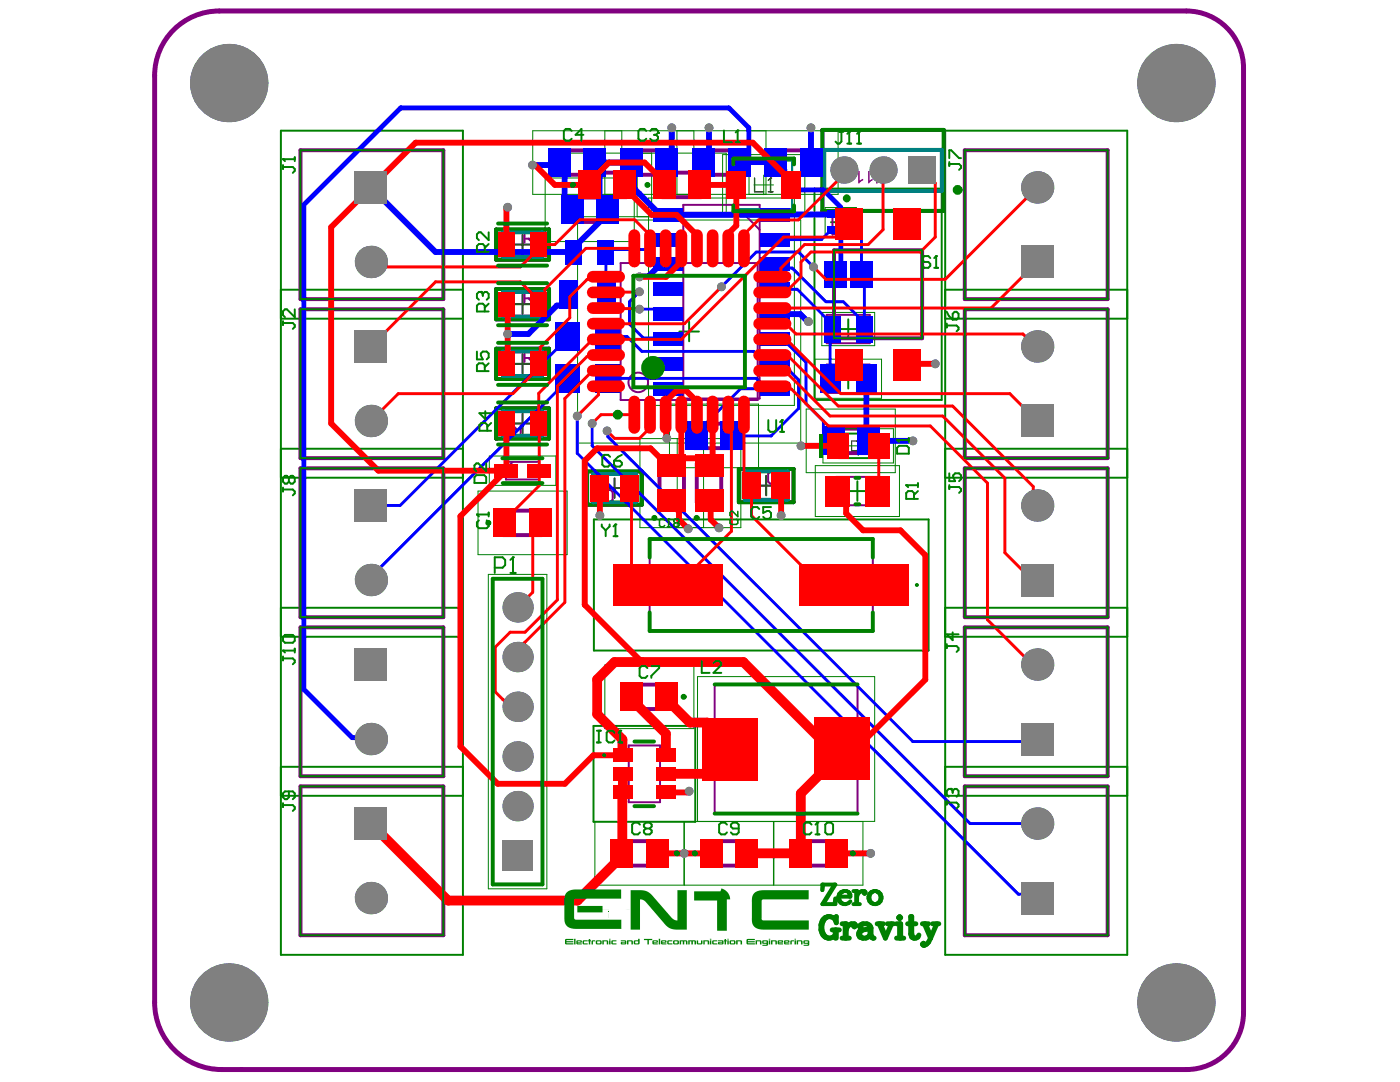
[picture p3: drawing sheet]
<svg xmlns="http://www.w3.org/2000/svg" width="279mm" height="216mm" viewBox="0 0 279 216" stroke-linecap="round" stroke-linejoin="round" font-family="sans-serif">
<g fill="none" stroke="#000" stroke-width=".39">
<path d="M174.3 34h3.9M176.2 32.1v3.9M102.3 48.8h3.9M104.3 46.8v4M104.3 58.7v4M102.3 60.7h3.9M102.3 72.6h3.9M104.3 70.6v4M102.3 84.5h3.9M104.3 82.5v4M120.7 97.4h3.9M122.6 95.4v3.9"/>
<path d="M151 96.9h3.9M152.9 94.9v3.9"/>
</g>
<g fill="none" stroke="#008000" stroke-width=".39">
<path d="M56.1 26.1h36.3v164.4h-36.3zM146.8 32h11.3v9.8h-11.3zM162.5 37.6h25.4v42.2h-25.4zM188.6 26.1h36.4v164.4h-36.4zM56.1 57.8h36.3M165.8 44.3h4M167.8 42.4v3.9M188.6 57.8h36.4M56.1 63.6h36.3M135.6 66.2h3.9M137.5 64.2v3.9M167.3 75.6h3.9"/>
<path d="M167.3 65.7h3.9M169.3 63.7v3.9M169.3 73.6v3.9M188.6 63.6h36.4M56.1 95.3h36.3M56.1 89.5h36.3M167.4 86.5h7.8v4.9h-7.8zM169.2 98h3.9M171.1 96v3.9M188.6 95.3h36.4M188.6 89.5h36.4M118.5 103.6h66.8v26.2h-66.8z"/>
<path d="M56.1 127.1h36.3M56.1 121.3h36.3M188.6 127.1h36.4M188.6 121.3h36.4M56.1 158.8h36.3M56.1 153h36.3M118.4 144.8h20.4v19.2h-20.4zM188.6 158.8h36.4M188.6 153h36.4"/>
</g>
<g fill="none" stroke="#008000" stroke-width=".2">
<path d="M106.3 26.1h61v12.7h-61zM108.8 35.5h17.8v12.7h-17.8zM112.3 30.6h32.6v12.6h-32.6zM120.7 26.1v12.7M124.1 26.1v12.7M127.2 30.6v12.6M129.4 39.5h29.1v41.4h-29.1zM130 30.6v12.6M135.1 26.1v12.7M138.5 26.1v12.7M149.5 26.1v12.7M152.9 26.1v12.7"/>
<path d="M115.3 43.9h44.5v44.5h-44.5zM164.7 41.4h6.2v5.9h-6.2zM162.6 71.7h13.3v7.8h-13.3zM164 62.3h10.6v6.7h-10.6zM95.4 98h17.8v12.7h-17.8zM97.6 91h13.3v5.8h-13.3zM127.7 87.5h20.2v17.8h-20.2zM133.6 80.6h17.8v12.7h-17.8zM135.2 87.5v17.8M140.4 87.5v17.8M160.9 81.6h17.8v12.7h-17.8zM162.7 92.9h16.8v10.2h-16.8z"/>
<path d="M97.5 114.6h11.6v62.8h-11.6zM120.7 132.7h17.8v12.7h-17.8zM139.2 135h35.4v28.9h-35.4zM118.7 163.9h17.8v12.7h-17.8zM136.6 163.9h17.8v12.7h-17.8zM154.4 163.9h17.8v12.7h-17.8z"/>
</g>
<g fill="none" stroke="#800080" stroke-width=".78">
<path d="M60 30h28.5v29.7h-28.5zM111.3 30h7.8v4.9h-7.8zM113.8 39.4h7.8v4.9h-7.8zM117.3 34.5h7.8v4.8h-7.8zM125.7 30h7.8v4.9h-7.8zM132.1 34.5h7.9v4.8h-7.9zM140.1 30h7.8v4.9h-7.8zM154.5 30h7.8v4.9h-7.8zM192.5 30h28.6v29.7h-28.6zM166.5 49.9h17.5v17.6h-17.5zM60 61.7h28.5v29.7h-28.5zM192.5 61.7h28.6v29.7h-28.6z"/>
<path d="M60 93.4h28.5v29.8h-28.5zM131.6 92.5h4.9v7.8h-4.9zM138.6 84.5h7.8v4.9h-7.8zM139.1 92.5h4.8v7.8h-4.8zM165.9 85.5h7.8v4.9h-7.8zM192.5 93.4h28.6v29.8h-28.6zM100.4 101.9h7.8v4.9h-7.8zM60 125.2h28.5v29.7h-28.5zM125.7 136.6h7.8v4.9h-7.8zM192.5 125.2h28.6v29.7h-28.6zM60 156.9h28.5v29.7h-28.5zM192.5 156.9h28.6v29.7h-28.6z"/>
<path d="M123.7 167.8h7.8v4.9h-7.8zM141.6 167.8h7.8v4.9h-7.8zM159.4 167.8h7.8v4.9h-7.8z"/>
</g>
<g fill="none" stroke="#800080" stroke-width=".39">
<path d="M123.9 52.5h27.3v27.3h-27.3zM136.4 40.9h15.2v38.6h-15.2zM146.6 40.9l5 4.9M166.1 41.9h3.4v4.9h-3.4zM165 62.8h8.6v5.7h-8.6zM165 72.7h8.6v5.7h-8.6zM101 92.2h6.6v3.5h-6.6zM102.3 92.2l-1.3 1.3M166.8 95.2h8.6v5.6h-8.6zM98.3 115.5h10v61h-10zM129.7 107.6h44.5v18.3h-44.5zM142.6 136.6h28.5v25.7h-28.5z"/>
<path d="M125.5 148.8h6.2v11.3h-6.2z"/>
<circle cx="127.4" cy="76.3" r="1.95"/>
</g>
<path d="M34.2 6.4a12.9 12.9 0 0 1 9.6-4.2h193a11.4 11.4 0 0 1 11.4 11.4v188.4a11.4 11.4 0 0 1-11.4 11.4h-192.5a13.4 13.4 0 0 1-13.4-13.4v-184.9a12.8 12.8 0 0 1 3.3-8.7z" fill="none" stroke="#800080" stroke-width=".99"/>
<path d="M167.4 86.5h1.1v4.9h-1.1z" fill-rule="evenodd" fill="#008000"/>
<path d="M164.1 25.9h24.2v16.2h-24.2zM99 45.8h10.6v6h-10.6zM99 57.7h10.6v6h-10.6zM99 69.6h10.6v6h-10.6zM99 81.5h10.6v6h-10.6zM117.2 94.1h10.9v6.6h-10.9zM147.4 93.6h11v6.6h-11z" fill="none" stroke="#800080" stroke-width=".78"/>
<g fill="#800080">
<path d="M174.9 34.2h.1a.71 .71 0 0 1 1.1 .3l.1 .3h-.4a.39 .39 0 0 0-.4-.5 .39 .39 0 0 0-.3 .6v1.7h-.3z"/>
<path d="M173.3 34.1h.3v1.9l.5-.3v.3l-.2 .1-.4 .5h-.2z"/>
<path d="M171.3 34.1h.3v1.9l.7-.3v.3l-.6 .3-.2 .3h-.2z"/>
</g>
<path d="M104.7 59.5h1.2l.3-.4v-.7l-.3-.4h-1.2v2.3M105.5 59.5l.7 .8M107 58.4l.4-.4h.8l.4 .4v.3" fill="none" stroke="#800080" stroke-width=".39"/>
<circle cx="108.6" cy="58.7" r=".2" fill="#800080"/>
<g fill="none" stroke="#800080" stroke-width=".39">
<path d="M104.7 47.6h1.2l.3-.4v-.7l-.3-.4h-1.2v2.3M105.5 47.6l.7 .8M107 46.5l.4-.4h.8l.4 .4v.3l-1.6 1.6h1.6M107.8 59.1h.4M108.2 59.1l.4 .4v.4l-.4 .4h-.8l-.4-.4M108.6 58.7l-.4 .4M104.7 71.4h1.2l.3-.4v-.7l-.3-.4h-1.2v2.3M105.5 71.4l.7 .8M108.6 69.9h-1.6v1.1l.8-.4h.4l.4 .4v.8l-.4 .4h-.8l-.4-.4M100.4 84.9v2.3l1.2-1.1h-1.6M102.3 84.9l.8 .8M103.9 84.9v2.3h-1.2l-.4-.4v-.7l.4-.4h1.2"/>
<path d="M118.4 98.2l.3-.4h.8l.4 .4v.8h-1.2l-.3-.4zM119.9 99l-.8 .7-.7 .4M120.7 98.2l.4-.4h.8l.4 .4v1.5l-.4 .4h-.8l-.4-.4M154.9 94.6l-.4-.4h-.8l-.4 .4v1.5l.4 .4h.8l.4-.4M157.2 94.2h-1.6v1.1l.8-.4h.4l.4 .4v.8l-.4 .4h-.8l-.4-.4"/>
</g>
<path d="M170 88h.9l.4 .3v1.3l-.4 .3h-.9zM171.9 89.9h.7M172.2 88h.1M172.2 88v1.9M172.2 88l-.3 .3" fill="none" stroke="#000" stroke-width=".2"/>
<path d="M150.6 35.5v2.8h1.8M153.3 38.3h.9M153.8 35.5h.1M153.8 35.5v2.8M153.8 35.5l-.5 .5" fill="none" stroke="#000" stroke-width=".27"/>
<path d="M164.1 25.9h24.2v16.2h-24.2zM99 45.8h10.6v6h-10.6zM99 57.7h10.6v6h-10.6zM99 69.6h10.6v6h-10.6zM99 81.5h10.6v6h-10.6zM117.2 94.1h10.9v6.6h-10.9zM147.4 93.6h11v6.6h-11z" fill="none" stroke="#008000" stroke-width=".78"/>
<path d="M144.2 30.8h16.4v12.2h-16.4zM150.5 36.9h3.9M152.4 34.9v4M164.2 85.5h14.1v6.9h-14.1zM169.3 89h3.9M171.3 87v3.9" fill="none" stroke="#008000" stroke-width=".2"/>
<path d="M164.5 29.9h23.5v8.2h-23.5zM100.4 46.4h7.8v4.8h-7.8zM100.4 58.3h7.8v4.8h-7.8zM100.4 70.2h7.8v4.8h-7.8zM100.4 82.1h7.8v4.8h-7.8zM118.4 94.6h8.5v5.6h-8.5zM148.6 94.1h8.6v5.6h-8.6z" fill="none" stroke="#008080" stroke-width=".78"/>
<path d="M146.8 32h11.3v9.8h-11.3z" fill="none" stroke="#008080" stroke-width=".39"/>
<path d="M154.9 32.4h-5.5v-6.9l-3.9-4h-65.5l-19.4 19.4v96.7M155.3 32.5l1.3 1.4v1.2l2.8 2.8h4.9l3.5 3.5v12.2l-1.2 1.1" fill="none" stroke="#00f" stroke-width=".98"/>
<path d="M112.2 32.4l-.5 .5h-5.4M112.7 32.4v8l1.5 1.5M134.1 25.5v7.2M141.5 25.5v6.4l-.5 .5M161.8 25.5v5.9l1.1 1M113.4 58.7v1l-1.3 1.3h-1l-5.7 5.6h-4.1M121.2 41.9l-1.5-1.6v-7.9h6.9v5.3l5.2 5.1h22.8M133.4 52.8h-1.6l-2.4 2.3h-1.7l-.1 .1M154.6 62.7h5.1l1.5 1.5h.1M172.9 75.6v12l.4 .4h8.9" fill="none" stroke="#00f" stroke-width="1.2"/>
<path d="M127.6 58.2l-2 2v4.5l2.8 2.7h4.8l.2 .2M154.6 57.7h4.5l7 7v1l-.4 .3v9.6M162.3 53.3l-2.9-3h-8.5l-6.9 6.9M165.8 45.9l-1.9 1.9h-9.3M127.6 61.7h4.8l1 1M147.8 77.6l-8.8 8.8M115.2 83v7.4l88 88h3l.8 .8M118.2 84.5v4.5l75.4 75.3h13.4M121.2 86l.1 .1v1l60.9 60.9h24.8M139 87v.6" fill="none" stroke="#00f" stroke-width=".59"/>
<circle cx="140.9" cy="84.4" r=".29" fill="#00f"/>
<path d="M120.9 50.3l.1 8.4M113.2 75.6v.4l-39.2 39.1v.6M113.2 67.1v.4l-33.3 33.4h-5.9M121.2 75.6l29.7-.1 2.1 2.1M121.2 67.1h3.9l3 3h22.3l1.4 1.4h1.7M147.8 77.6h6.8M154.6 72.6h1.6l3.2 3.2v5.7l-5.5 5.5h-7.9M139 86.4v.6" fill="none" stroke="#00f" stroke-width=".59"/>
<path d="M60.6 137.6l9.7 9.6h3.4l.3 .3" fill="none" stroke="#00f" stroke-width=".98"/>
<path d="M74 37.4l12.9 12.9h27.6v-.8l5-5.1v-.3l1.7-1.7" fill="none" stroke="#00f" stroke-width="1.2"/>
<circle cx="151.4" cy="71.1" r=".29" fill="#00f"/>
<path d="M133.4 47.8h-1.6l-2 2h-7.5M154.6 52.8l.7 .7h2.8l6.7 6.7h3.5l2.8 2.8v.3l1.1 1.1h.3M169.8 44.3l2.1 2.2v8.2l.6 .6v10.4M153.5 71.5l1.1 1.1M154.6 67.6h1.6l4.7 4.7v8.2l3.4 3.5v2l2 2" fill="none" stroke="#00f" stroke-width=".59"/>
<path d="M165.8 42.8h-11.2" fill="none" stroke="#00f" stroke-width="1.2"/>
<g fill="#808080">
<circle cx="137.5" cy="157.9" r=".88"/>
<circle cx="161.8" cy="25.5" r=".88"/>
<circle cx="162.3" cy="53.3" r=".88"/>
<circle cx="144" cy="57.2" r=".88"/>
<circle cx="134.1" cy="25.5" r=".88"/>
<circle cx="141.5" cy="25.5" r=".88"/>
<circle cx="106.3" cy="32.9" r=".88"/>
<circle cx="161.3" cy="64.2" r=".88"/>
<circle cx="186.7" cy="72.6" r=".88"/>
<circle cx="101.3" cy="41.4" r=".88"/>
<circle cx="127.6" cy="58.2" r=".88"/>
<circle cx="127.6" cy="61.7" r=".88"/>
<circle cx="115.2" cy="83" r=".88"/>
<circle cx="118.2" cy="84.5" r=".88"/>
<circle cx="121.2" cy="86" r=".88"/>
<circle cx="136.5" cy="170.3" r=".88"/>
<circle cx="173.8" cy="170.3" r=".88"/>
<circle cx="182.2" cy="88" r=".88"/>
<circle cx="133.1" cy="87.5" r=".88"/>
<circle cx="137.3" cy="105.5" r=".88"/>
<circle cx="143.5" cy="105.3" r=".88"/>
<circle cx="127.6" cy="55.2" r=".88"/>
<circle cx="101.3" cy="66.7" r=".88"/>
<circle cx="159.9" cy="89" r=".88"/>
<circle cx="155.9" cy="102.8" r=".88"/>
<circle cx="119.7" cy="102.8" r=".88"/>
<circle cx="234.8" cy="200" r="7.8"/>
<circle cx="234.8" cy="16.6" r="7.8"/>
<circle cx="45.7" cy="200" r="7.8"/>
<circle cx="45.7" cy="16.6" r="7.8"/>
<circle cx="74" cy="179.2" r="3.2"/>
<circle cx="103.3" cy="160.9" r="3"/>
<circle cx="103.3" cy="150.9" r="3"/>
<circle cx="74" cy="147.5" r="3.2"/>
<circle cx="103.3" cy="141" r="3"/>
<circle cx="103.3" cy="131.1" r="3"/>
<circle cx="103.3" cy="121.2" r="3"/>
<circle cx="74" cy="115.7" r="3.2"/>
<circle cx="74" cy="84" r="3.2"/>
<circle cx="74" cy="52.3" r="3.2"/>
<circle cx="207" cy="164.3" r="3.2"/>
<circle cx="207" cy="132.6" r="3.2"/>
<circle cx="207" cy="100.9" r="3.2"/>
<circle cx="207" cy="69.1" r="3.2"/>
<circle cx="207" cy="37.4" r="3.2"/>
<circle cx="176.2" cy="33.9" r="2.72"/>
<circle cx="168.4" cy="33.9" r="2.72"/>
</g>
<g fill="#808080">
<path d="M100.3 167.7h6v6.1h-6z" fill-rule="evenodd"/>
<path d="M70.8 161.1h6.4v6.4h-6.4z" fill-rule="evenodd"/>
<path d="M70.8 129.4h6.4v6.4h-6.4z" fill-rule="evenodd"/>
<path d="M70.8 97.6h6.4v6.5h-6.4z" fill-rule="evenodd"/>
<path d="M70.8 65.9h6.4v6.4h-6.4z" fill-rule="evenodd"/>
<path d="M70.8 34.2h6.4v6.4h-6.4z" fill-rule="evenodd"/>
<path d="M203.8 176h6.4v6.4h-6.4z" fill-rule="evenodd"/>
<path d="M203.8 144.2h6.4v6.5h-6.4z" fill-rule="evenodd"/>
<path d="M203.8 112.5h6.4v6.5h-6.4z" fill-rule="evenodd"/>
<path d="M203.8 80.8h6.4v6.4h-6.4z" fill-rule="evenodd"/>
<path d="M203.8 49h6.4v6.5h-6.4z" fill-rule="evenodd"/>
<path d="M181.3 31.2h5.5v5.4h-5.5z" fill-rule="evenodd"/>
</g>
<g fill="#00f">
<path d="M116.5 29.6h4.5v5.7h-4.5z" fill-rule="evenodd"/>
<path d="M109.4 29.6h4.5v5.7h-4.5z" fill-rule="evenodd"/>
<path d="M130.4 41.5h6v2.7h-6z" fill-rule="evenodd"/>
<path d="M130.4 46.4h6v2.8h-6z" fill-rule="evenodd"/>
<path d="M130.4 51.4h6v2.7h-6z" fill-rule="evenodd"/>
<path d="M130.4 56.4h6v2.7h-6z" fill-rule="evenodd"/>
<path d="M130.4 61.3h6v2.7h-6z" fill-rule="evenodd"/>
<path d="M130.4 66.3h6v2.7h-6z" fill-rule="evenodd"/>
<path d="M130.4 71.2h6v2.8h-6z" fill-rule="evenodd"/>
<path d="M130.4 76.2h6v2.7h-6z" fill-rule="evenodd"/>
<path d="M151.6 76.2h6v2.7h-6z" fill-rule="evenodd"/>
<path d="M151.6 71.2h6v2.8h-6z" fill-rule="evenodd"/>
<path d="M151.6 66.3h6v2.7h-6z" fill-rule="evenodd"/>
<path d="M151.6 61.3h6v2.7h-6z" fill-rule="evenodd"/>
<path d="M151.6 56.4h6v2.7h-6z" fill-rule="evenodd"/>
<path d="M151.6 51.4h6v2.7h-6z" fill-rule="evenodd"/>
<path d="M151.6 46.4h6v2.8h-6z" fill-rule="evenodd"/>
<path d="M151.6 41.5h6v2.7h-6z" fill-rule="evenodd"/>
<path d="M123.8 29.6h4.5v5.7h-4.5z" fill-rule="evenodd"/>
<path d="M130.9 29.6h4.5v5.7h-4.5z" fill-rule="evenodd"/>
<path d="M145.3 29.6h4.4v5.7h-4.4z" fill-rule="evenodd"/>
<path d="M138.2 29.6h4.5v5.7h-4.5z" fill-rule="evenodd"/>
<path d="M152.6 29.6h4.5v5.7h-4.5z" fill-rule="evenodd"/>
<path d="M159.6 29.6h4.5v5.7h-4.5z" fill-rule="evenodd"/>
<path d="M143.8 84.1h4.5v5.7h-4.5z" fill-rule="evenodd"/>
<path d="M136.7 84.1h4.5v5.7h-4.5z" fill-rule="evenodd"/>
<path d="M118.7 64.3h4.9v5.7h-4.9z" fill-rule="evenodd"/>
<path d="M110.7 64.3h4.9v5.7h-4.9z" fill-rule="evenodd"/>
<path d="M111.5 55.9h3.7v5.6h-3.7z" fill-rule="evenodd"/>
<path d="M119.1 55.9h3.8v5.6h-3.8z" fill-rule="evenodd"/>
<path d="M119.2 47.8h3.4v5h-3.4z" fill-rule="evenodd"/>
<path d="M112.8 47.8h3.3v5h-3.3z" fill-rule="evenodd"/>
<path d="M119 39h4.4v5.7h-4.4z" fill-rule="evenodd"/>
<path d="M111.9 39h4.5v5.7h-4.5z" fill-rule="evenodd"/>
<path d="M169 43.6h1.5v1.5h-1.5z" fill-rule="evenodd"/>
<path d="M165.1 42h1.5v1.6h-1.5z" fill-rule="evenodd"/>
<path d="M165.1 45.1h1.5v1.6h-1.5z" fill-rule="evenodd"/>
<path d="M118.7 72.7h4.9v5.7h-4.9z" fill-rule="evenodd"/>
<path d="M110.7 72.7h4.9v5.7h-4.9z" fill-rule="evenodd"/>
<path d="M170.8 72.7h4.2v5.7h-4.2z" fill-rule="evenodd"/>
<path d="M163.6 72.7h4.1v5.7h-4.1z" fill-rule="evenodd"/>
<path d="M164.4 63h3.3v5.3h-3.3z" fill-rule="evenodd"/>
<path d="M170.8 63h3.4v5.3h-3.4z" fill-rule="evenodd"/>
<path d="M169.7 52.1h4.5v5.3h-4.5z" fill-rule="evenodd"/>
<path d="M164.4 52.1h4.5v5.3h-4.5z" fill-rule="evenodd"/>
<path d="M164 85.1h4.5v5.7h-4.5z" fill-rule="evenodd"/>
<path d="M171.1 85.1h4.4v5.7h-4.4z" fill-rule="evenodd"/>
</g>
<g fill="none" stroke="#f00" stroke-width=".59">
<path d="M168.4 33.9v.9l-9.1 9.1h-7.9l-2.9 2.9v2.8M176.2 33.9v11.9l-2.9 3h-12.7l-4.8 4.7v.9l-.8 .8h-.9M177.7 32.5l-.9 .9M184.5 34.3l2.2 2.2v10.8l-3 3h-21.9l-1.9 2v2.9l-3.1 3.1h-2.7M207 37.4l-18.4 18.3h-23.8l-2.5-2.4M120.9 55.2h-3.1l-4.1 4v4.2l-5.9 5.9v3l-.3 .3M126.6 49.6h-9.7l-8.1 8.1v1.2l-1 1v.5l-.3 .3v-.8l-3.7-3.7h-16.9l-12.9 12.9M127.6 58.2l-6.7 .1M129.7 49.6v-2.7l-3.1-3.1h-10.9l-5 5h-3.2v.8l-3.7 3.7h-28.8l-1-1M144 57.2l-7.4 7.4h-15.7M169.4 44.7v.2l-2.5 2.4h-10.5l-20.4 20.4h-15.1M207 52.3l-9.2 9.2h-43.7"/>
<path d="M107.5 71.8v1.6l-5.1 5.1h-22.9l-5.5 5.5M118.3 67.7l-10.8 10.8 .1 18.4-6.8 6.8v.6M120.9 61.5l.1 .1h6.5l.1 .1M120.9 77.1h-.7l-.8 .8v.9l-4.2 4.2M120.9 74h-2.6l-5.6 5.5v40.7l-9.4 9.4v1.5M120.9 70.8l-.3 .4h-3.5l-5.9 5.9v42.6l-6.4 6.4h-3l-3 3v8.9l1.6 1.6M154.1 67.7h2.9l10.8 10.8h33.7l5.5 5.5M154.1 64.6h2.7l2.1 2h45.3l2.4 2.5M154.1 77.1h3.1l.8 .5 7.3 7.4h20.4l11.4 11.4v27.3l9.9 9.9M154.1 74h2.5l9 9h22.5l12.4 12.4v14.9l6.5 6.4M154.1 70.8h3l10.2 10.2h22.8l16.1 16.1v3l.8 .8M205.7 69.1h1.3"/>
<path d="M207 70.1l-1 1M126.6 82.7h-6.7l-1.7 1.8M129.7 82.7v2.7l-2.1 2.1h-5l-1.4-1.5M145.3 82.7v3.2l.7 .6v19.5l-10.8 10.7h-6.8l-2.4-2.3v-19M148.5 82.7v12.7l1.5 1.5v6l13.6 13.8h1.9M175.4 89v9M106.3 104.3v13.9l-3 3M100.4 139.6h.1M100.4 139.6l1.4 1.4h2.3M104.7 128.2h.1"/>
</g>
<g fill="none" stroke="#f00" stroke-width="1.2">
<path d="M106.8 32.9l3.9 4h6.9v-.6l3.9-3.9h7.1l3.9 3.9v.6M124.7 36.9v.6l5.4 5.4h4.9l4.1 4v2.7M139.6 36.9h7.3v8.1l-1.6 1.6v3M157.9 36.9v-.8l-7.7-7.6h-67.2l-16.9 16.8v39.2l9.4 9.4h25.5M101.3 41.4l-.2 .4v7M136 49.6v2.6l-3.1 3h-5.3M101.1 60.7l.2 .2v11.5l-.2 .2M186.7 72.6h-5.4l-.2 .2M101.1 84.5v9.3l-9.2 9.2v46l7.4 7.4h13.4l5.7-5.7h5.9M119.7 97.4v5.4M133.6 93.9v-.9l-3.8-3.5h-10.6l-2.5 2.4v28.8l11.4 11.4M134.1 92.9l1.4-1.5h4.1l1.9 2"/>
<path d="M135.7 91.9v.8l-.9 1h-1M136 82.7v9.2M139.1 82.7v-2.6l-2.2-2.1h-1.9l-2.2 2.1 .2 7.3 .1 .1M142.2 82.7v11M155.8 96.9l.1 5.9M159.9 89h7.3M167.1 98l1.8 1.8v2.6l3.4 3.4h7.4l5 5v24.8l-13.2 13.2M133.6 100.4h.3l1.6 1.7v1.6l1.8 1.8M141.8 101.4v2.3l1.7 1.6M137.5 157.9l-.4 .2h-4.2M168 148.8v.7M142 170.3h-10.9l-1.6 1.6"/>
<path d="M166.8 170.3h7"/>
</g>
<path d="M126.1 139v.6l6.8 6.8v4.3M133.1 139v.6l4.6 4.6h3.5l4.5 4.6v1l-4.5 4.6h-8.3M124.3 154.4l-.1 15.8M127.3 140.9h.1M165 148.8l-16.6-16.7h-25.8l-3.4 3.5v6.9l5 5.1 .1 3.1M168 149.5v.6l-8.2 8.2v12h-10.8M74 164.3l15.4 15.4h25.9l8.8-8.8v-.6" fill="none" stroke="#f00" stroke-width="2"/>
<g fill="#808080">
<circle cx="137.5" cy="157.9" r=".88"/>
<circle cx="161.8" cy="25.5" r=".88"/>
<circle cx="162.3" cy="53.3" r=".88"/>
<circle cx="144" cy="57.2" r=".88"/>
<circle cx="134.1" cy="25.5" r=".88"/>
<circle cx="141.5" cy="25.5" r=".88"/>
<circle cx="106.3" cy="32.9" r=".88"/>
<circle cx="161.3" cy="64.2" r=".88"/>
<circle cx="186.7" cy="72.6" r=".88"/>
<circle cx="101.3" cy="41.4" r=".88"/>
<circle cx="127.6" cy="58.2" r=".88"/>
<circle cx="127.6" cy="61.7" r=".88"/>
<circle cx="115.2" cy="83" r=".88"/>
<circle cx="118.2" cy="84.5" r=".88"/>
<circle cx="121.2" cy="86" r=".88"/>
<circle cx="136.5" cy="170.3" r=".88"/>
<circle cx="173.8" cy="170.3" r=".88"/>
<circle cx="182.2" cy="88" r=".88"/>
<circle cx="133.1" cy="87.5" r=".88"/>
<circle cx="137.3" cy="105.5" r=".88"/>
<circle cx="143.5" cy="105.3" r=".88"/>
<circle cx="127.6" cy="55.2" r=".88"/>
<circle cx="101.3" cy="66.7" r=".88"/>
<circle cx="159.9" cy="89" r=".88"/>
<circle cx="155.9" cy="102.8" r=".88"/>
<circle cx="119.7" cy="102.8" r=".88"/>
<circle cx="234.8" cy="200" r="7.8"/>
<circle cx="234.8" cy="16.6" r="7.8"/>
<circle cx="45.7" cy="200" r="7.8"/>
<circle cx="45.7" cy="16.6" r="7.8"/>
<circle cx="74" cy="179.2" r="3.2"/>
<circle cx="103.3" cy="160.9" r="3"/>
<circle cx="103.3" cy="150.9" r="3"/>
<circle cx="74" cy="147.5" r="3.2"/>
<circle cx="103.3" cy="141" r="3"/>
<circle cx="103.3" cy="131.1" r="3"/>
<circle cx="103.3" cy="121.2" r="3"/>
<circle cx="74" cy="115.7" r="3.2"/>
<circle cx="74" cy="84" r="3.2"/>
<circle cx="74" cy="52.3" r="3.2"/>
<circle cx="207" cy="164.3" r="3.2"/>
<circle cx="207" cy="132.6" r="3.2"/>
<circle cx="207" cy="100.9" r="3.2"/>
<circle cx="207" cy="69.1" r="3.2"/>
<circle cx="207" cy="37.4" r="3.2"/>
<circle cx="176.2" cy="33.9" r="2.72"/>
<circle cx="168.4" cy="33.9" r="2.72"/>
</g>
<g fill="#808080">
<path d="M100.3 167.7h6v6.1h-6z" fill-rule="evenodd"/>
<path d="M70.8 161.1h6.4v6.4h-6.4z" fill-rule="evenodd"/>
<path d="M70.8 129.4h6.4v6.4h-6.4z" fill-rule="evenodd"/>
<path d="M70.8 97.6h6.4v6.5h-6.4z" fill-rule="evenodd"/>
<path d="M70.8 65.9h6.4v6.4h-6.4z" fill-rule="evenodd"/>
<path d="M70.8 34.2h6.4v6.4h-6.4z" fill-rule="evenodd"/>
<path d="M203.8 176h6.4v6.4h-6.4z" fill-rule="evenodd"/>
<path d="M203.8 144.2h6.4v6.5h-6.4z" fill-rule="evenodd"/>
<path d="M203.8 112.5h6.4v6.5h-6.4z" fill-rule="evenodd"/>
<path d="M203.8 80.8h6.4v6.4h-6.4z" fill-rule="evenodd"/>
<path d="M203.8 49h6.4v6.5h-6.4z" fill-rule="evenodd"/>
<path d="M181.3 31.2h5.5v5.4h-5.5z" fill-rule="evenodd"/>
</g>
<g fill="#f00">
<path d="M178.4 69.6h5.4v6.3h-5.4z" fill-rule="evenodd"/>
<path d="M178.4 41.5h5.4v6.3h-5.4z" fill-rule="evenodd"/>
<path d="M166.6 69.6h5.5v6.3h-5.5z" fill-rule="evenodd"/>
<path d="M166.6 41.5h5.5v6.3h-5.5z" fill-rule="evenodd"/>
<path d="M105.6 101.5h4.5v5.7h-4.5z" fill-rule="evenodd"/>
<path d="M98.5 101.5h4.5v5.7h-4.5z" fill-rule="evenodd"/>
</g>
<g fill="none" stroke="#f00" stroke-width="2.3">
<path d="M118.3 58.3h5.3M118.3 55.2h5.3M126.6 46.9v5.3M129.7 46.9v5.3M132.8 46.9v5.3M136 46.9v5.3M139.1 46.9v5.3M142.2 46.9v5.3M145.3 46.9v5.3M148.5 46.9v5.3M151.5 58.3h5.3M151.5 55.2h5.3"/>
<path d="M118.3 77.1h5.3M118.3 74h5.3M118.3 70.8h5.3M118.3 67.7h5.3M118.3 64.6h5.3M118.3 61.5h5.3M151.5 77.1h5.3M151.5 74h5.3M151.5 70.8h5.3M151.5 67.7h5.3M151.5 64.6h5.3M151.5 61.5h5.3"/>
<path d="M126.6 80.1v5.3M129.7 80.1v5.3M132.8 80.1v5.3M136 80.1v5.3M139.1 80.1v5.3M142.2 80.1v5.3M145.3 80.1v5.3M148.5 80.1v5.3"/>
</g>
<g fill="#f00">
<path d="M121.8 167.4h4.5v5.7h-4.5z" fill-rule="evenodd"/>
<path d="M128.9 167.4h4.5v5.7h-4.5z" fill-rule="evenodd"/>
<path d="M122.4 149.3h3.9v2.8h-3.9z" fill-rule="evenodd"/>
<path d="M122.4 153h3.9v2.8h-3.9z" fill-rule="evenodd"/>
<path d="M122.4 156.8h3.9v2.7h-3.9z" fill-rule="evenodd"/>
<path d="M130.9 156.8h3.9v2.7h-3.9z" fill-rule="evenodd"/>
<path d="M130.9 153h3.9v2.8h-3.9z" fill-rule="evenodd"/>
<path d="M130.9 149.3h3.9v2.8h-3.9z" fill-rule="evenodd"/>
<path d="M123.8 136.2h4.5v5.7h-4.5z" fill-rule="evenodd"/>
<path d="M130.9 136.2h4.5v5.7h-4.5z" fill-rule="evenodd"/>
<path d="M146.7 167.4h4.5v5.7h-4.5z" fill-rule="evenodd"/>
<path d="M139.7 167.4h4.5v5.7h-4.5z" fill-rule="evenodd"/>
<path d="M157.6 167.4h4.5v5.7h-4.5z" fill-rule="evenodd"/>
<path d="M164.6 167.4h4.5v5.7h-4.5z" fill-rule="evenodd"/>
<path d="M162.4 143.2h11.2v12.5h-11.2z" fill-rule="evenodd"/>
<path d="M140.2 143.2h11.1v12.5h-11.1z" fill-rule="evenodd"/>
<path d="M131.2 97.7h5.7v4.5h-5.7z" fill-rule="evenodd"/>
<path d="M131.2 90.6h5.7v4.5h-5.7z" fill-rule="evenodd"/>
<path d="M159.5 112.6h21.9v8.2h-21.9z" fill-rule="evenodd"/>
<path d="M122.4 112.6h21.9v8.2h-21.9z" fill-rule="evenodd"/>
<path d="M165 86.4h4.3v5.1h-4.3z" fill-rule="evenodd"/>
<path d="M173.2 86.4h4.3v5.1h-4.3z" fill-rule="evenodd"/>
<path d="M155.9 34.2h3.9v5.4h-3.9z" fill-rule="evenodd"/>
<path d="M145 34.2h3.9v5.4h-3.9z" fill-rule="evenodd"/>
<path d="M105.8 58.2h3.4v5h-3.4z" fill-rule="evenodd"/>
<path d="M99.4 58.2h3.3v5h-3.3z" fill-rule="evenodd"/>
<path d="M105.8 70.1h3.4v5h-3.4z" fill-rule="evenodd"/>
<path d="M99.4 70.1h3.3v5h-3.3z" fill-rule="evenodd"/>
<path d="M164.7 95h4.8v6h-4.8z" fill-rule="evenodd"/>
<path d="M172.7 95h4.9v6h-4.9z" fill-rule="evenodd"/>
<path d="M154 94.3h3.7v5.2h-3.7z" fill-rule="evenodd"/>
<path d="M148.1 94.3h3.7v5.2h-3.7z" fill-rule="evenodd"/>
<path d="M117.9 94.8h3.7v5.2h-3.7z" fill-rule="evenodd"/>
<path d="M123.7 94.8h3.7v5.2h-3.7z" fill-rule="evenodd"/>
<path d="M138.7 97.7h5.6v4.5h-5.6z" fill-rule="evenodd"/>
<path d="M138.7 90.6h5.6v4.5h-5.6z" fill-rule="evenodd"/>
<path d="M98.6 92.6h4.7v2.7h-4.7z" fill-rule="evenodd"/>
<path d="M105.3 92.6h4.7v2.7h-4.7z" fill-rule="evenodd"/>
<path d="M99.4 82h3.3v5h-3.3z" fill-rule="evenodd"/>
<path d="M105.8 82h3.4v5h-3.4z" fill-rule="evenodd"/>
<path d="M105.8 46.3h3.4v5h-3.4z" fill-rule="evenodd"/>
<path d="M99.4 46.3h3.3v5h-3.3z" fill-rule="evenodd"/>
<path d="M130.3 34.1h4.5v5.6h-4.5z" fill-rule="evenodd"/>
<path d="M137.3 34.1h4.5v5.6h-4.5z" fill-rule="evenodd"/>
<path d="M115.4 34.1h4.5v5.6h-4.5z" fill-rule="evenodd"/>
<path d="M122.4 34.1h4.5v5.6h-4.5z" fill-rule="evenodd"/>
</g>
<g fill="#008000">
<path d="M158.6 187.3h.3v.2h-.3z"/>
<path d="M145.2 187.6h.2v.9h-.2z"/>
<path d="M144.6 187.4h.3v.2h.2v.2h-.2v.7h-.3v-.7h-.1z"/>
<path d="M145.2 187.3h.2v.2h-.2z"/>
<path d="M121.6 187.6h.2v.9h-.2z"/>
<path d="M118.1 187.7l.7-.1v.2l-.5 .1v.6h-.2z"/>
<path d="M131.5 187.3h.3v1.2h-.3z"/>
<path d="M116.3 187.7l1-.1v.2h-.7l-.1 .4h.8v.3l-.9-.1z"/>
<path d="M137.4 187.6l1.4 .1 .1 .8-.3-.1v-.5l-.1-.1h-.2v.7h-.3v-.7h-.4v.7h-.2z"/>
<path d="M117.5 187.4h.3v.2h.2v.2h-.2v.7h-.3v-.7h-.1z"/>
<path d="M150.8 187.6l1.1 .1 .1 .8h-.3l-.1-.7h-.5v.7h-.3z"/>
<path d="M128.5 187.3h1.7v.3h-.7v.9h-.3v-.9h-.7z"/>
<path d="M139 187.6h.3l.1 .6h.5v-.6h.3v.7l-1 .1z"/>
<path d="M138.5 177.9h5.3l.2-.6 .6 .3 .6 .5 .4 .7 .1 .7h-.6l-.1 6.2h-1.9v-6h-4.6z"/>
<path d="M142.2 187.7l.9-.1 .1 .2h-.8v.3l.1 .1h.7v.3l-1-.1z"/>
<path d="M153.4 187.6h.3v.9h-.3z"/>
<path d="M141.7 187.3h.3v.2h-.3z"/>
<path d="M125.1 187.6l1.1 .1 .1 .8h-.3l-.1-.7h-.5v.7h-.3z"/>
<path d="M135.6 187.6l1.5 .1 .1 .8h-.3v-.6l-.1-.1h-.2v.7h-.3v-.7h-.4v.7h-.3z"/>
<path d="M121.6 187.3h.2v.2h-.2z"/>
<path d="M112.8 187.4l1.6-.1v.3l-1.4 .1v.1h1.4v.2h-1.4v.2h1.4v.3l-1.5-.1z"/>
<path d="M159 187.6l1.1 .1 .1 .8h-.3v-.6l-.2-.1h-.4v.7h-.3z"/>
<path d="M140.4 187.6l1 .1 .1 .8h-.3v-.6l-.2-.1h-.4v.7h-.2z"/>
<path d="M133.2 187.7l1-.1v.2h-.7l-.1 .4h.8v.3l-.9-.1z"/>
<path d="M158.6 187.6h.2l.1 .9h-.3z"/>
<path d="M153.4 187.3h.3v.2h-.3z"/>
<path d="M122 187.7l1-.1v.2h-.7v.3v.1h.7v.3l-.9-.1z"/>
<path d="M141.7 187.6h.3v.9h-.3z"/>
<path d="M146.9 187.6l1.1 .1 .1 .8h-.3v-.6l-.2-.1h-.4v.7h-.3z"/>
<path d="M153.9 187.6l1 .1 .1 .8-.2-.1-.1-.6h-.5v.7h-.3z"/>
<path d="M121.5 182v1.1z"/>
<path d="M120.2 187.6l1.1 .1 .1 .8h-.3l-.1-.7h-.5v.7h-.3z"/>
<path d="M113.1 178.1l.6-.4 1-.2h9.2l.1 1.8-9.3 .1-.1 .3v3.4l.1 .3 .2 .1h9.1v1.9h-9.1l-.9-.2-.6-.2-.5-.6-.3-.8v-4.4l.2-.6z"/>
<path d="M157.8 187.7l.7-.1v.2l-.5 .1v.6h-.3z"/>
<path d="M125.9 177.6l2.5 .1 1.1 .4 .7 .6 3.9 4.5 .5 .4 .5 .1h.1v-6.1h1.9v7.9h-2.5l-1.2-.4-.6-.6-3.9-4.5-.5-.4-.5-.1h-.2v6h-1.8v-3.9h-1l1-.1z"/>
<path d="M115.2 180.8h5v.7h1.3v.3v-.2h-1.3v.5h-5z"/>
<path d="M149 187.4l1.6-.1v.3h-1.3v.2h1.3v.2h-1.3v.2h1.4v.3l-1.6-.1z"/>
<path d="M114.6 187.3h.3v1.2h-.3z"/>
<path d="M150.5 178.3l.7-.5 1-.2h9.2v1.9h-9.2l-.2 .2v3.6l.1 .3 .3 .1h9v1.8h-9.1l-.8-.1-.7-.3-.5-.5-.2-.9v-4.4z"/>
<path d="M152.1 187.7h1.1v.9l-1 .1v-.2h.7l.1-.2h-.8zM152.4 187.8v.3h.6v-.3z"/>
<path d="M155.2 187.7h1v.4l-.7 .1h.8v.3l-1-.1zM155.5 187.8v.2l.5-.1z"/>
<path d="M156.5 187.7h1v.4h-.8l.8 .1v.3l-1-.1zM156.8 187.9l-.1 .1 .6-.1z"/>
<path d="M160.4 187.7h1v.9l-1 .1v-.2l.8-.1v-.1h-.8zM160.6 187.8v.3h.6v-.3z"/>
<path d="M143.3 187.6l1 .1 .1 .7h-1l-.1-.4 .8-.1-.8-.1zM143.6 188.1v.1h.4l.1-.1z"/>
<path d="M118.9 187.7h1.1v.6l-.2 .2-.8-.1-.1-.2zM119.2 187.9v.3h.6v-.4z"/>
<path d="M134.4 187.7h1l.1 .6-.3 .2-.8-.1zM134.6 187.8v.4h.6v-.4z"/>
<path d="M126.5 187.7l.8-.1 .1-.3h.2v1.1h-1zM126.8 187.8v.4h.5l.1-.4z"/>
<path d="M131.9 187.7h1.1l-.1 .4h-.7v.1h.8v.3l-1-.1zM132.2 187.8v.2h.5v-.2z"/>
<path d="M123.9 187.6l1 .1 .1 .6-1.1 .1 .1-.4 .7-.1v-.1h-.8zM124.2 188.1v.1h.5v-.1z"/>
<path d="M115.1 187.7l.9-.1v.5h-.7v.1h.8v.3l-1-.1zM115.3 187.8v.2h.5v-.2z"/>
<path d="M130.2 187.7h1v.4l-.7 .1h.8v.3l-1-.1zM130.5 187.8v.2h.5v-.2z"/>
<path d="M145.6 187.7h1.1v.6l-1 .1-.1-.2zM145.9 187.8v.4h.6v-.4z"/>
</g>
<path d="M60 30h28.5v29.7h-28.5zM192.5 30h28.6v29.7h-28.6zM166.5 49.9h17.5v17.6h-17.5zM60 61.7h28.5v29.7h-28.5zM192.5 61.7h28.6v29.7h-28.6zM60 93.4h28.5v29.8h-28.5zM192.5 93.4h28.6v29.8h-28.6zM60 125.2h28.5v29.7h-28.5zM192.5 125.2h28.6v29.7h-28.6zM60 156.9h28.5v29.7h-28.5zM192.5 156.9h28.6v29.7h-28.6z" fill="none" stroke="#008000" stroke-width=".39"/>
<g fill="none" stroke="#008000" stroke-width=".78">
<path d="M146.4 32.8v-1.2h12.1v1.2M99.4 56.5h9.8M99.4 44.6h9.8M99.4 53h9.8M126.4 55h22.3v22.3h-22.3zM146.4 41v1.2h12.1v-1.2M99.4 64.9h9.8M99.4 68.4h9.8M99.4 76.8h9.8M99.4 88.7h9.8M99.4 80.3h9.8M100.3 91.4h8"/>
<path d="M100.3 96.4h8M170.7 95.4h.8M98.3 115.5h10v61h-10zM129.7 111.3v-3.7h44.5v3.7M170.7 100.6h.8M129.7 122.2v3.7h44.5v-3.7M142.6 136.6h28.5M126.6 148h3.9M126.6 160.9h3.9M142.6 162.3h28.5"/>
</g>
<path d="M163.5 86.6h.7v4.7h-.7z" fill-rule="evenodd" fill="#008000"/>
<g fill="none" stroke="#008000" stroke-width=".99">
<path d="M165.3 182.9l1 .2 .4 .4M165.3 182.9a2.27 2.27 0 0 0-1.3 3.3l.6 .8 .7 .2M165.3 182.9a2.44 2.44 0 0 0 0 4.3M166.1 185.6h1.4M166.7 186.6l-.4 .4-1 .2M166.7 185.6v1.6M166.9 182.9v1.2l-.2-.6zM166.9 185.6v1.6M168.1 187.2h1.4M168.1 184.3h.8v2.9M168.7 184.3v2.9M170.5 184.5l-.2 .2 .2 .2 .2-.4a1.17 1.17 0 0 0-1.2 0 1.17 1.17 0 0 0-.6 1.1"/>
<path d="M171.8 184.7v.2h-.2l.2-.4 .4-.2h.8l.6 .4M172.2 185.6a.84 .84 0 0 0-.6 .8 .84 .84 0 0 0 .6 .8M172.2 185.6l-.6 .2-.2 .4 .2 .8 .6 .2M173.6 186.6l-.8 .6h-.6M173.6 184.7l.2 .4v1.5l.4 .6M173.6 184.7v1.9M173.6 186.6l.2 .4 .4 .2M173.6 185.1l-.2 .3-1.2 .2M174.2 187.2h.2M175.1 184.3h1.2M175.5 184.3l1.2 2.9 1.2-2.9M175.7 184.3l1 2.5"/>
<path d="M177.1 184.3h1.2M178.9 187.2h1.5M178.9 184.3h.8v2.9M179.3 183.1l.2-.2 .2 .2-.2 .2zM179.5 184.3v2.9M181.1 184.3h1.7M181.8 182.9h.2v3.5l.4 .8-.4-.2-.2-.6zM183.4 186.6l-.2 .4-.8 .2M184.1 184.3h1.2M184.5 184.3l1.2 2.9M184.7 184.3l1 2.5M185.7 187.2a1.65 1.65 0 0 1-1.4 1.4l-.2-.2 .2-.2 .2 .2"/>
<path d="M186.1 184.3h1.3M186.9 184.3l-1.2 2.9"/>
</g>
<g fill="none" stroke="#008000" stroke-width=".78">
<path d="M164.3 176.5l-.2 1.1v-1.1h2.6l-2.4 3.9M166.5 176.5l-2.4 3.9h2.6v-1.1l-.2 1.1M167.5 178.9a1.32 1.32 0 0 0 .9 1.5M168.4 177.8h.6l.3 .2M168.4 177.8a1.31 1.31 0 0 0-1.1 1.3 1.31 1.31 0 0 0 1.1 1.3M168.4 177.8l-.7 .6-.2 .5M169.3 178l.4 .5v.4h-2.2M169.3 178l.2 .4v.5M169.7 179.8l-.4 .4-.9 .2M170.3 177.8h.8v2.6M170.9 177.8v2.6M172.5 178l-.1 .2 .1 .2 .2-.4a1.06 1.06 0 0 0-1.1-.1 1.06 1.06 0 0 0-.5 1"/>
<path d="M174.4 177.8h.4M174.4 177.8a1.31 1.31 0 0 0-1.1 1.3 1.31 1.31 0 0 0 1.1 1.3M174.4 177.8a1.37 1.37 0 0 0-.9 1.3 1.37 1.37 0 0 0 .9 1.3M174.8 177.8a1.31 1.31 0 0 1 1.1 1.3 1.31 1.31 0 0 1-1.1 1.3M174.8 177.8a1.37 1.37 0 0 1 1 1.3 1.37 1.37 0 0 1-1 1.3M170.3 180.4h1.3M174.4 180.4h.4"/>
</g>
<path d="M167.5 26.3h.8M167.9 26.3v2l-.4 .4h-.4l-.4-.4M169.1 28.7h.8M169.5 26.3v2.4" fill="none" stroke="#008000" stroke-width=".39"/>
<circle cx="169.5" cy="26.3" r=".2" fill="#008000"/>
<path d="M169.5 26.3l-.4 .4M171 28.7h.8M171.4 26.3v2.4" fill="none" stroke="#008000" stroke-width=".39"/>
<circle cx="171.4" cy="26.3" r=".2" fill="#008000"/>
<path d="M171.4 26.3l-.4 .4M95.2 102.7h2.3M95.6 103.8l-.4 .4v.8l.4 .4h1.5l.4-.4v-.8l-.4-.4M97.5 102.3v.8" fill="none" stroke="#008000" stroke-width=".39"/>
<circle cx="95.2" cy="102.7" r=".2" fill="#008000"/>
<path d="M185.7 51.5l-.4-.4h-.8l-.4 .4v.4l.4 .4h.8l.4 .4v.4l-.4 .3h-.8l-.4-.3M186.4 53.4h.8M186.8 51.1v2.3M95.2 102.7l.4 .4" fill="none" stroke="#008000" stroke-width=".39"/>
<circle cx="186.8" cy="51.1" r=".2" fill="#008000"/>
<path d="M186.8 51.1l-.4 .4M98.7 113.3h1.6l.5-.5v-1.1l-.5-.5h-1.6v3.1M101.9 114.3h1M102.4 111.2v3.1" fill="none" stroke="#008000" stroke-width=".39"/>
<circle cx="102.4" cy="111.2" r=".2" fill="#008000"/>
<path d="M102.4 111.2l-.5 .5" fill="none" stroke="#008000" stroke-width=".39"/>
<path d="M132.7 103.8l-.3-.2h-.5l-.3 .2v1.1l.3 .2h.5l.3-.2M133.2 105.1h.5M133.4 103.6v1.5" fill="none" stroke="#008000" stroke-width=".31"/>
<circle cx="133.4" cy="103.6" r=".16" fill="#008000"/>
<path d="M133.4 103.6l-.2 .2M134.7 104.3l-.2-.2v-.3l.2-.2h.6l.2 .2v.3l-.2 .2M134.7 104.3l-.2 .3v.3l.2 .2h.6l.2-.2v-.3l-.2-.3M134.7 104.3h.6" fill="none" stroke="#008000" stroke-width=".31"/>
<path d="M120.1 104.6v.4l.8 .8M120.9 105.8v1.2M121.7 104.6v.4l-.8 .8M122.4 107h.8M122.8 104.6v2.4" fill="none" stroke="#008000" stroke-width=".39"/>
<circle cx="122.8" cy="104.6" r=".2" fill="#008000"/>
<path d="M153.3 83.8v2l.4 .4h.8l.4-.4v-2M155.7 86.2h.8M156.1 83.8v2.4M122.8 104.6l-.4 .4" fill="none" stroke="#008000" stroke-width=".39"/>
<circle cx="156.1" cy="83.8" r=".2" fill="#008000"/>
<path d="M96 58.3h-.4l-.4 .3v.8l.4 .4M95.2 70.2v1.5h1.2l-.4-.8v-.4l.4-.3h.7l.4 .3v.8l-.4 .4M96.7 74.1v-1.2l-.3-.4h-.8l-.4 .4v1.2h2.3M96.7 62.2v-1.2l-.3-.4h-.8l-.4 .4v1.2h2.3M97.5 72.5l-.8 .8M97.5 60.6l-.8 .8M96.8 82.1v1.5l-1.1-1.2h2.3M97.2 86v-1.2l-.4-.4h-.7l-.4 .4v1.2h2.3M98 84.4l-.8 .8M156.1 83.8l-.4 .4" fill="none" stroke="#008000" stroke-width=".39"/>
<circle cx="96" cy="58.3" r=".2" fill="#008000"/>
<path d="M96 58.3l.4 .3M96.4 58.6v.4M96.4 58.6l.3-.3h.4l.4 .3v.8l-.4 .4M96.7 50.3v-1.2l-.3-.4h-.8l-.4 .4v1.2h2.3M97.5 46.4v1.5l-1.5-1.5h-.4l-.4 .3v.8l.4 .4M97.5 48.7l-.8 .8M180.9 96.8h2.3M182.4 99.6v-1.2l-.4-.4h-.8l-.3 .4v1.2h2.3M183.2 98l-.8 .8M183.2 96.4v.8" fill="none" stroke="#008000" stroke-width=".39"/>
<circle cx="180.9" cy="96.8" r=".2" fill="#008000"/>
<path d="M144.5 26v2.4h1.5M146.8 28.4h.8M147.2 26v2.4M180.9 96.8l.3 .4M140 131.9v2.4h1.6M142.4 132.3l.4-.4h.8l.4 .4v.4l-1.6 1.6h1.6" fill="none" stroke="#008000" stroke-width=".39"/>
<circle cx="147.2" cy="26" r=".2" fill="#008000"/>
<path d="M147.2 26l-.4 .4M56.5 131v.8M56.5 131.4h1.9l.4 .4v.4l-.4 .3M56.5 129.8h2.3M58.8 129.4v.8" fill="none" stroke="#008000" stroke-width=".39"/>
<circle cx="56.5" cy="129.8" r=".2" fill="#008000"/>
<g fill="none" stroke="#008000" stroke-width=".39">
<path d="M189.4 31.6v-1.6h.4l1.6 1.6h.4M189.4 32.3v.8M189.4 32.7h2l.4 .4v.4l-.4 .4M189 64.6v.7M189 65h1.9l.4 .3v.4l-.4 .4M189 62.2l.3 .8 .8 .8M190.1 62.6l.4-.4h.4l.4 .4v.8l-.4 .4h-.8zM56.5 97.3v.8M56.5 97.7h1.9l.4 .4v.4l-.4 .3M57.7 95.3l-.4-.4h-.4l-.4 .4v.8l.4 .4h.4l.4-.4M57.7 95.3l.3-.4h.4l.4 .4v.8l-.4 .4h-.4l-.3-.4M57.7 95.3v.8"/>
<path d="M189.4 94.4v1.6h1.2l-.4-.8v-.4l.4-.4h.8l.4 .4v.8l-.4 .4M189.4 96.8v.8M189.4 97.2h2l.4 .4v.4l-.4 .4M56.5 129.8l.4 .4M56.5 127.1l.4-.4h1.5l.4 .4v.8l-.4 .4h-1.5l-.4-.4zM189 128.5v.8M189 128.9h1.9l.4 .4v.4l-.4 .4M190.1 126.2v1.5l-1.1-1.1h2.3M57.7 157.9v1.2l-.4 .4h-.4l-.4-.4v-.8l.4-.4h1.5l.4 .4v.8l-.4 .4M189 159.8v.7M189.7 157.4h-.4l-.3 .4v.8l.3 .4M56.5 160.3v.7"/>
<path d="M56.5 160.6h1.9l.4 .4v.4l-.4 .4M189 160.2h1.9l.4 .3v.4l-.4 .4"/>
</g>
<circle cx="189.7" cy="157.4" r=".2" fill="#008000"/>
<path d="M56.5 32.9v.8M56.5 33.3h1.9l.4 .4v.4l-.4 .4M56.5 31.8h2.3M58.8 31.4v.8M56.5 64.1v.7M56.5 64.5h1.9l.4 .3v.4l-.4 .4M58.8 61.7v1.6l-1.5-1.6h-.4l-.4 .4v.8l.4 .4M189.7 157.4l.4 .4M190.1 157.8v.4M190.1 157.8l.4-.4h.4l.4 .4v.8l-.4 .4" fill="none" stroke="#008000" stroke-width=".39"/>
<circle cx="56.5" cy="31.8" r=".2" fill="#008000"/>
<path d="M56.5 31.8l.4 .4M119.1 145.8h.8M119.1 148.1h.8M119.5 145.8v2.3M122.6 146.2l-.4-.4h-.7l-.4 .4v1.6l.4 .3h.7l.4-.3M123.4 148.1h.8M123.8 145.8v2.3" fill="none" stroke="#008000" stroke-width=".39"/>
<circle cx="123.8" cy="145.8" r=".2" fill="#008000"/>
<path d="M94.7 95.2l.4-.4h1.5l.4 .4v1.2h-2.3zM97 92.5v1.5l-1.5-1.5h-.4l-.4 .4v.7l.4 .4M179 89.4l.4-.4h1.6l.4 .4v1.1h-2.4zM179 87.8h2.4M181.4 87.4v.8M123.8 145.8l-.4 .4" fill="none" stroke="#008000" stroke-width=".39"/>
<circle cx="179" cy="87.8" r=".2" fill="#008000"/>
<path d="M179 87.8l.4 .4M162 164.5l-.4-.4h-.8l-.4 .4v1.6l.4 .4h.8l.4-.4M162.7 166.5h.8M163.1 164.1v2.4" fill="none" stroke="#008000" stroke-width=".39"/>
<circle cx="163.1" cy="164.1" r=".2" fill="#008000"/>
<g fill="none" stroke="#008000" stroke-width=".39">
<path d="M114.1 26.1l-.4-.4h-.8l-.4 .4v1.6l.4 .4h.8l.4-.4M116.4 26.9h-1.5l1.1-1.2v2.4M129 26.1l-.4-.4h-.8l-.4 .4v1.6l.4 .4h.8l.4-.4M129.8 26.1l.3-.4h.8l.4 .4v.4M121.8 91.2l-.4-.4h-.8l-.4 .4v1.5l.4 .4h.8l.4-.4M122.5 91.9h1.2l.4 .4v.4l-.4 .4h-.8l-.4-.4zM124.1 90.8l-.8 .4-.8 .7M151.5 101.6l-.4-.4h-.7l-.4 .4v1.5l.4 .4h.7l.4-.4M153.9 101.2h-1.6v1.1l.8-.3h.4l.4 .3v.8l-.4 .4h-.8l-.4-.4M129.2 133.3l-.4-.4h-.8l-.4 .4v1.6l.4 .4h.8l.4-.4M130 132.9h1.5v.4l-1.5 1.6v.4M127.7 164.5l-.4-.4h-.8l-.3 .4v1.6l.3 .4h.8l.4-.4"/>
<path d="M128.9 165.3l-.4-.4v-.4l.4-.4h.8l.4 .4v.4l-.4 .4M128.9 165.3l-.4 .4v.4l.4 .4h.8l.4-.4v-.4l-.4-.4M128.9 165.3h.8M145.1 164.5l-.4-.4h-.8l-.4 .4v1.6l.4 .4h.8l.4-.4M147.4 165.3h-1.1l-.4-.4v-.4l.4-.4h.7l.4 .4v1.6l-.4 .4h-.7l-.4-.4M163.1 164.1l-.4 .4M165.1 164.1h.8l.4 .4v1.6l-.4 .4h-.8l-.4-.4v-1.6z"/>
</g>
<circle cx="131.3" cy="26.5" r=".2" fill="#008000"/>
<g fill="none" stroke="#008000" stroke-width=".39">
<path d="M130.5 26.9h.4M130.9 26.9l.4 .4v.4l-.4 .4h-.8l-.3-.4M131.3 26.5l-.4 .4"/>
<circle cx="183" cy="116.7" r=".2"/>
<circle cx="120.6" cy="150.7" r=".2"/>
</g>
<path d="M145.9 103.6l-.2 .3v.5l.2 .2h1.1l.2-.2v-.5l-.2-.3M147.2 102v1.1l-1-1.1h-.3l-.2 .3v.5l.2 .3" fill="none" stroke="#008000" stroke-width=".31"/>
<g fill="none" stroke="#008000" stroke-width=".98">
<circle cx="191.1" cy="37.9" r=".49"/>
<circle cx="123.3" cy="82.7" r=".49"/>
</g>
<g fill="none" stroke="#008000" stroke-width=".78">
<circle cx="114.3" cy="36.9" r=".2"/>
<circle cx="129.2" cy="36.9" r=".2"/>
<circle cx="169" cy="39.6" r=".39"/>
<circle cx="97.5" cy="104.3" r=".2"/>
<circle cx="130.6" cy="103.3" r=".2"/>
<circle cx="139" cy="103.3" r=".2"/>
<circle cx="136.4" cy="139" r=".2"/>
<circle cx="135.1" cy="170.3" r=".2"/>
<circle cx="138.6" cy="170.3" r=".2"/>
<circle cx="170.2" cy="170.3" r=".2"/>
</g>
<circle cx="130.3" cy="73.4" r="1.17" fill="none" stroke="#008000" stroke-width="2.3"/>
</svg>
